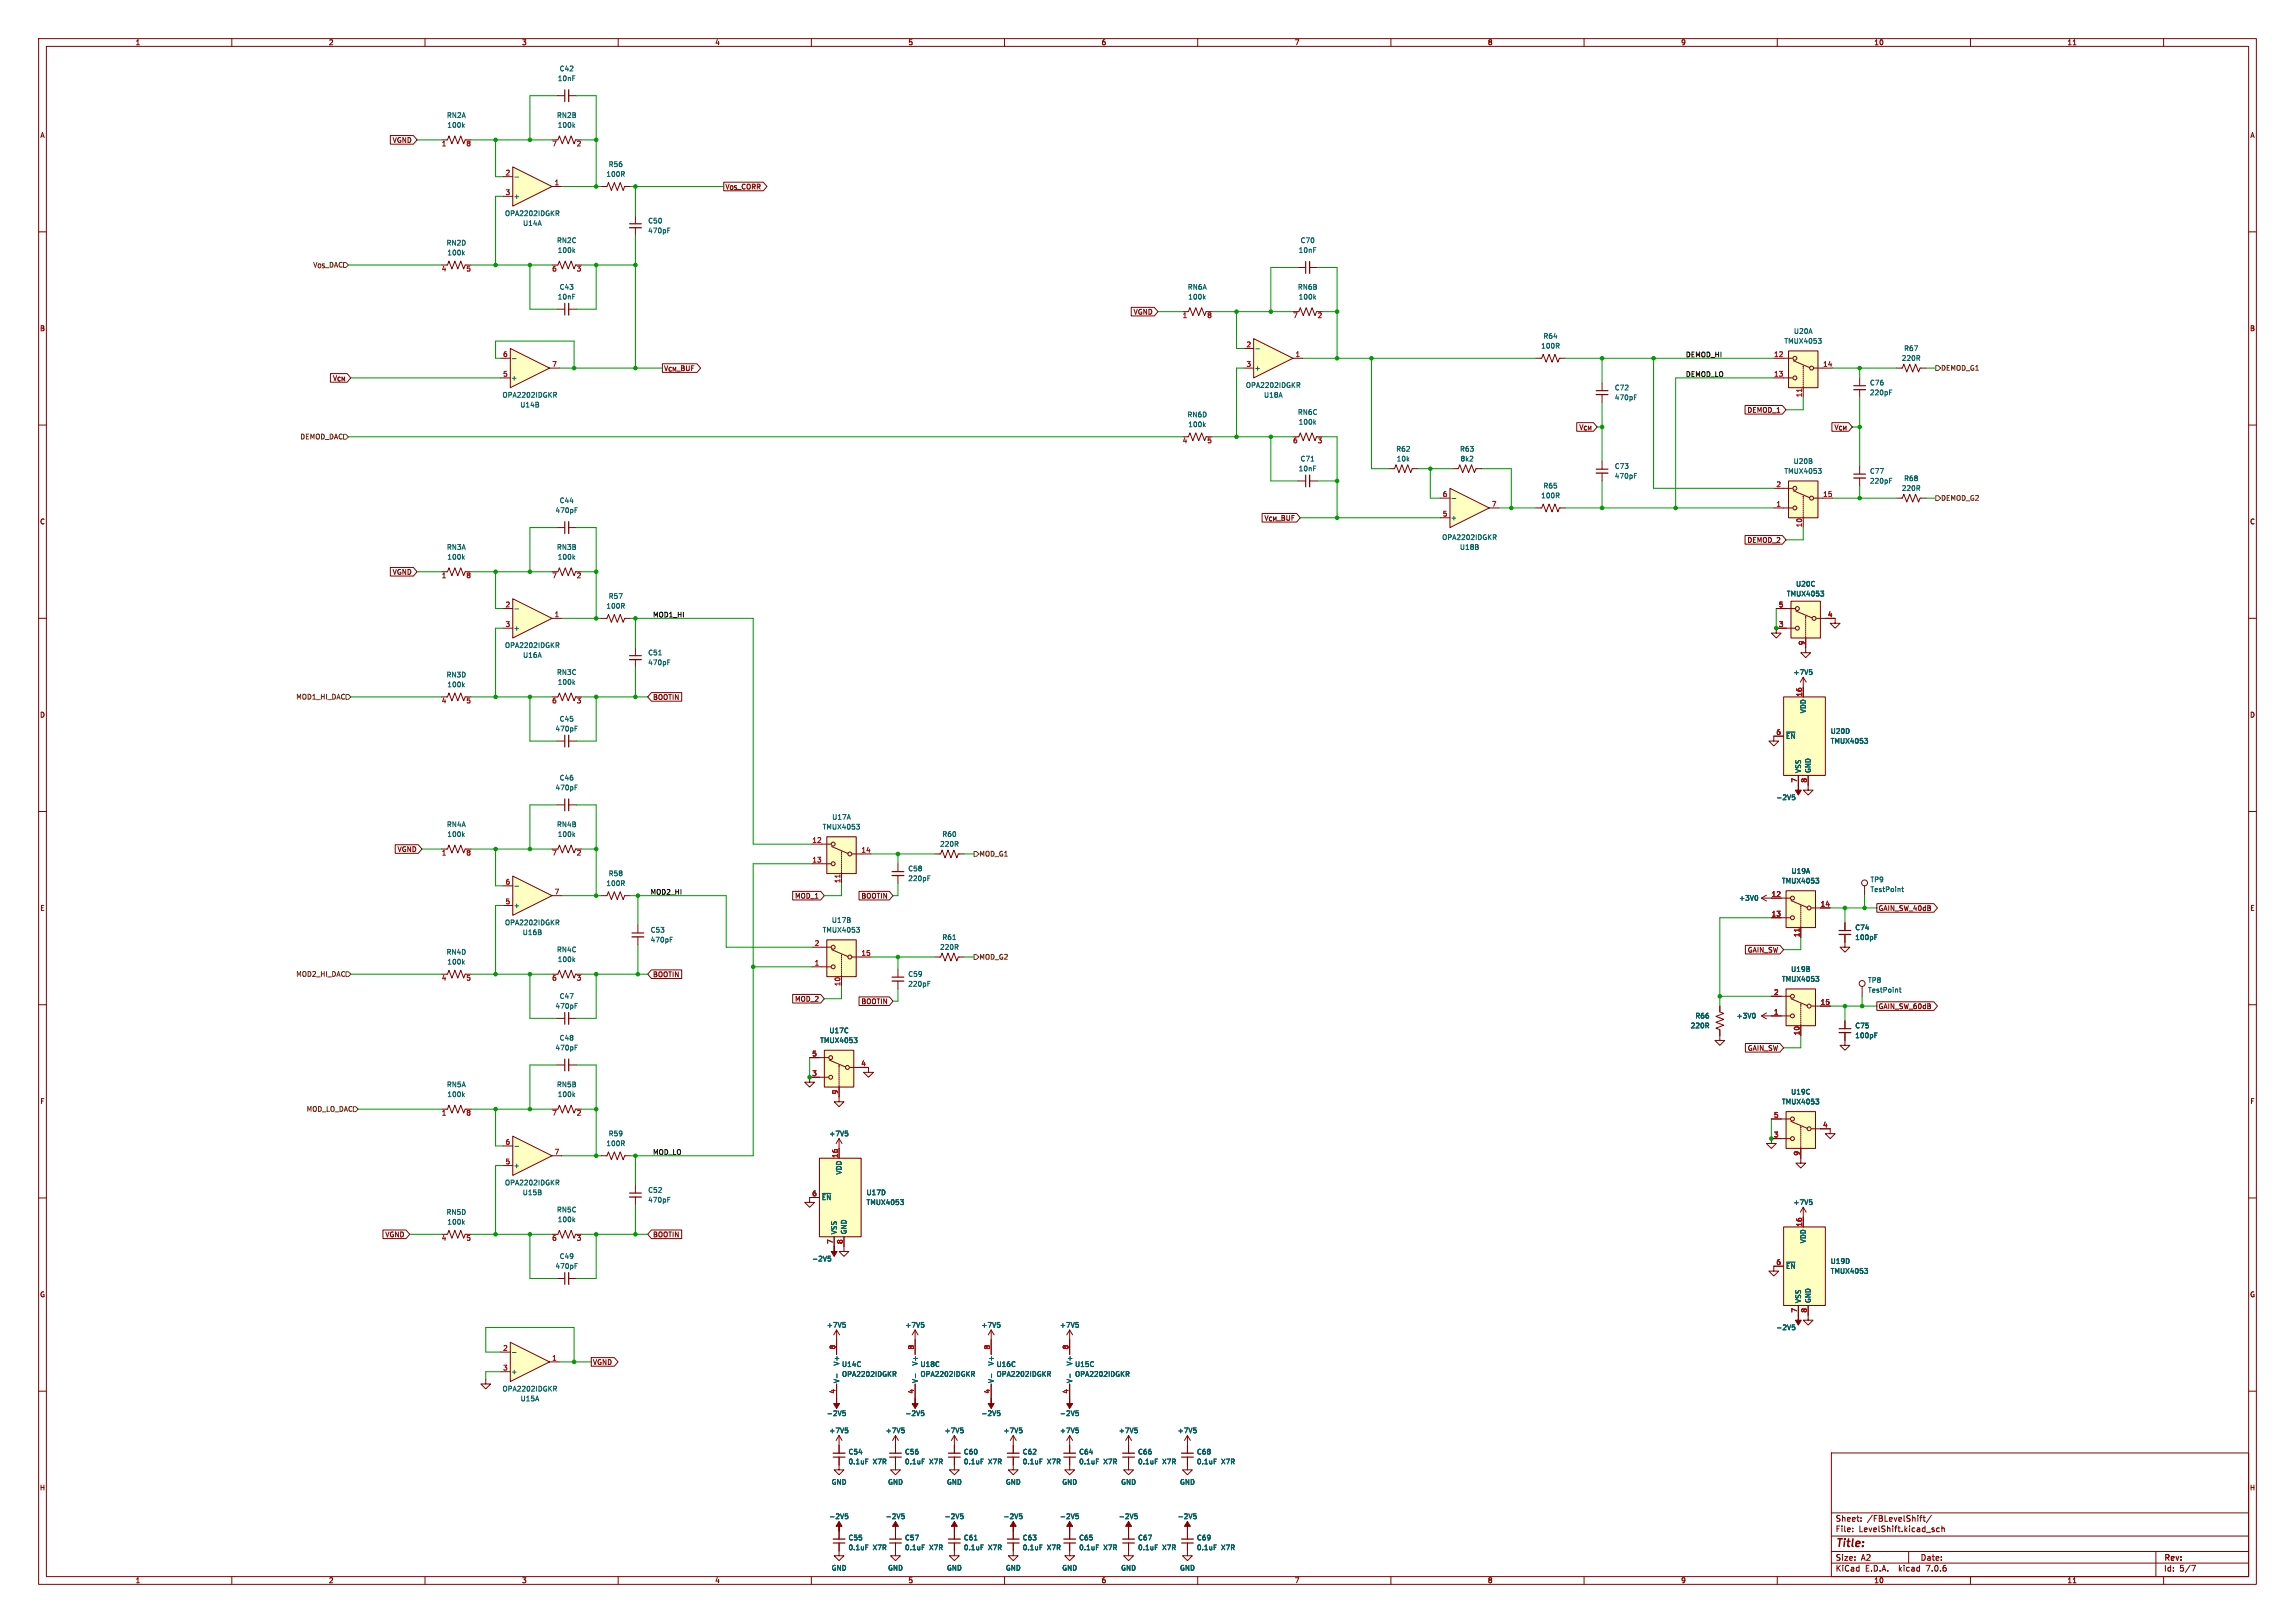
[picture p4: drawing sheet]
<svg xmlns="http://www.w3.org/2000/svg" width="594mm" height="420mm" viewBox="0 0 594 420" stroke-linecap="round" stroke-linejoin="round" font-family="sans-serif">
<defs><g id="words">
<text font-size="2.8" fill="#840000" x="475" y="400.9">Title:</text>
<g font-size="2.1" fill="#840000">
<text x="475" y="394">Sheet:</text>
<text x="483.2" y="394">/FBLevelShift/</text>
<text x="475" y="396.7">File:</text>
<text x="481.1" y="396.7">LevelShift.kicad_sch</text>
<text x="475" y="406.9">KiCad</text>
<text x="475" y="404.1">Size:</text>
<text x="481.7" y="404.1">A2</text>
<text x="482.7" y="406.9">E.D.A.</text>
<text x="491.6" y="406.9">kicad</text>
<text x="497" y="404.1">Date:</text>
<text x="498.8" y="406.9">7.0.6</text>
<text x="560" y="404.3">Rev:</text>
<text x="560" y="406.9">Id:</text>
<text x="564.1" y="406.9">5/7</text>
</g>
<g font-size="1.8" fill="#840000">
<text x="35" y="11.9">1</text>
<text x="85" y="11.9">2</text>
<text x="135" y="11.9">3</text>
<text x="185" y="11.9">4</text>
<text x="235" y="11.9">5</text>
<text x="285" y="11.9">6</text>
<text x="335" y="11.9">7</text>
<text x="385" y="11.9">8</text>
<text x="435" y="11.9">9</text>
<text x="485" y="11.9">10</text>
<text x="535" y="11.9">11</text>
<text x="10.3" y="35.9">A</text>
<text x="582.3" y="35.9">A</text>
<text x="101.5" y="37.2">VGND</text>
<text x="187.6" y="49.2">V_{OS}_CORR</text>
<text x="293.3" y="81.6">VGND</text>
<text x="10.3" y="85.9">B</text>
<text x="582.3" y="85.9">B</text>
<text x="86" y="98.7">V_{CM}</text>
<text x="171.8" y="96.2">V_{CM}_BUF</text>
<text x="452.2" y="107">DEMOD_1</text>
<text x="474.6" y="111.4">V_{CM}</text>
<text x="10.3" y="135.9">C</text>
<text x="327.2" y="134.9">V_{CM}_BUF</text>
<text x="582.3" y="135.9">C</text>
<text x="452.2" y="140.7">DEMOD_2</text>
<text x="101.5" y="148.9">VGND</text>
<text x="10.3" y="185.9">D</text>
<text x="168.9" y="181.3">BOOTIN</text>
<text x="582.3" y="185.9">D</text>
<text x="102.8" y="220.7">VGND</text>
<text x="205.7" y="232.7">MOD_1</text>
<text x="222.8" y="232.7">BOOTIN</text>
<text x="10.3" y="235.9">E</text>
<text x="486.1" y="235.9">GAIN_SW_40dB</text>
<text x="582.3" y="235.9">E</text>
<text x="452.2" y="246.7">GAIN_SW</text>
<text x="168.9" y="253">BOOTIN</text>
<text x="205.7" y="259.4">MOD_2</text>
<text x="222.8" y="260">BOOTIN</text>
<text x="486.1" y="261.3">GAIN_SW_60dB</text>
<text x="452.2" y="272.1">GAIN_SW</text>
<text x="10.3" y="285.9">F</text>
<text x="582.3" y="285.9">F</text>
<text x="99.6" y="320.4">VGND</text>
<text x="168.9" y="320.4">BOOTIN</text>
<text x="10.3" y="335.9">G</text>
<text x="582.3" y="335.9">G</text>
<text x="153.4" y="353.4">VGND</text>
<text x="10.2" y="385.9">H</text>
<text x="582.2" y="385.9">H</text>
<text x="35" y="409.9">1</text>
<text x="85" y="409.9">2</text>
<text x="135" y="409.9">3</text>
<text x="185" y="409.9">4</text>
<text x="235" y="409.9">5</text>
<text x="285" y="409.9">6</text>
<text x="335" y="409.9">7</text>
<text x="385" y="409.9">8</text>
<text x="435" y="409.9">9</text>
<text x="485" y="409.9">10</text>
<text x="535" y="409.9">11</text>
</g>
<g font-size="1.8" fill="#006464">
<text x="144.3" y="21.2">10nF</text>
<text x="144.7" y="18.6">C42</text>
<text x="115.6" y="30.7">RN2A</text>
<text x="115.7" y="33.2">100k</text>
<text x="144" y="30.7">RN2B</text>
<text x="144.3" y="33.2">100k</text>
<text x="156.8" y="45.9">100R</text>
<text x="157.4" y="43.4">R56</text>
<text x="132.8" y="51.7">+</text>
<text x="130.6" y="56.1">OPA2202IDGKR</text>
<text x="135.3" y="58.6">U14A</text>
<text x="167.6" y="58">C50</text>
<text x="115.5" y="63.7">RN2D</text>
<text x="144" y="63.1">RN2C</text>
<text x="144.3" y="65.6">100k</text>
<text x="167.6" y="60.6">470pF</text>
<text x="336" y="65.6">10nF</text>
<text x="336.5" y="63.1">C70</text>
<text x="115.7" y="66.3">100k</text>
<text x="144.3" y="77.7">10nF</text>
<text x="144.7" y="75.2">C43</text>
<text x="307.3" y="75.2">RN6A</text>
<text x="307.4" y="77.7">100k</text>
<text x="335.8" y="75.2">RN6B</text>
<text x="336" y="77.7">100k</text>
<text x="399.4" y="87.9">R64</text>
<text x="461.7" y="89.1">TMUX4053</text>
<text x="464.2" y="86.6">U20A</text>
<text x="398.8" y="90.4">100R</text>
<text x="492.1" y="93.6">220R</text>
<text x="492.7" y="91">R67</text>
<text x="132.2" y="98.7">+</text>
<text x="322.4" y="100.6">OPA2202IDGKR</text>
<text x="324.6" y="96.1">+</text>
<text x="417.8" y="101.2">C72</text>
<text x="483.9" y="99.9">C76</text>
<text x="130" y="103.1">OPA2202IDGKR</text>
<text x="134.5" y="105.6">U14B</text>
<text x="327" y="103.1">U18A</text>
<text x="335.8" y="107.5">RN6C</text>
<text x="417.8" y="103.7">470pF</text>
<text x="483.9" y="102.5">220pF</text>
<text x="307.2" y="108.2">RN6D</text>
<text x="307.4" y="110.7">100k</text>
<text x="336" y="110.1">100k</text>
<text x="336.5" y="119.6">C71</text>
<text x="361.3" y="117.1">R62</text>
<text x="361.4" y="119.6">10k</text>
<text x="377.8" y="117.1">R63</text>
<text x="377.9" y="119.6">8k2</text>
<text x="336" y="122.1">10nF</text>
<text x="417.8" y="121.5">C73</text>
<text x="417.8" y="124.1">470pF</text>
<text x="461.7" y="122.8">TMUX4053</text>
<text x="464.1" y="120.2">U20B</text>
<text x="483.9" y="122.8">C77</text>
<text x="483.9" y="125.3">220pF</text>
<text x="492.7" y="124.7">R68</text>
<text x="144.7" y="130.4">C44</text>
<text x="398.8" y="129.1">100R</text>
<text x="399.4" y="126.6">R65</text>
<text x="492.1" y="127.2">220R</text>
<text x="143.7" y="132.9">470pF</text>
<text x="375.4" y="134.8">+</text>
<text x="115.6" y="142.5">RN3A</text>
<text x="144" y="142.5">RN3B</text>
<text x="373.2" y="139.9">OPA2202IDGKR</text>
<text x="377.8" y="142.5">U18B</text>
<text x="115.7" y="145">100k</text>
<text x="144.3" y="145">100k</text>
<text x="157.4" y="155.2">R57</text>
<text x="462.4" y="154.5">TMUX4053</text>
<text x="464.7" y="152">U20C</text>
<text x="156.8" y="157.7">100R</text>
<text x="130.6" y="167.9">OPA2202IDGKR</text>
<text x="132.8" y="163.4">+</text>
<text x="135.3" y="170.4">U16A</text>
<text x="167.6" y="172.3">470pF</text>
<text x="167.6" y="169.8">C51</text>
<text x="115.5" y="175.5">RN3D</text>
<text x="115.7" y="178">100k</text>
<text x="144" y="174.9">RN3C</text>
<text x="144.3" y="177.4">100k</text>
<text x="464.1" y="174.9">+7V5</text>
<text x="467.6" y="184.7" transform="rotate(-90 467.6 184.7)">VDD</text>
<text x="143.7" y="189.5">470pF</text>
<text x="144.7" y="186.9">C45</text>
<text x="462.2" y="191.4">~{EN}</text>
<text x="473.7" y="190.1">U20D</text>
<text x="473.7" y="192.6">TMUX4053</text>
<text x="144.7" y="202.2">C46</text>
<text x="466.3" y="200.2" transform="rotate(-90 466.3 200.2)">VSS</text>
<text x="468.9" y="200.2" transform="rotate(-90 468.9 200.2)">GND</text>
<text x="143.7" y="204.7">470pF</text>
<text x="459.6" y="207.2">-2V5</text>
<text x="115.6" y="214.2">RN4A</text>
<text x="144" y="214.2">RN4B</text>
<text x="212.8" y="214.9">TMUX4053</text>
<text x="215.3" y="212.3">U17A</text>
<text x="115.7" y="216.8">100k</text>
<text x="144.3" y="216.8">100k</text>
<text x="243.2" y="219.3">220R</text>
<text x="243.8" y="216.8">R60</text>
<text x="157.4" y="226.9">R58</text>
<text x="235" y="225.7">C58</text>
<text x="463.6" y="226.3">U19A</text>
<text x="156.8" y="229.5">100R</text>
<text x="235" y="228.2">220pF</text>
<text x="450" y="233.3">+3V0</text>
<text x="461.1" y="228.8">TMUX4053</text>
<text x="484" y="228.5">TP9</text>
<text x="484" y="231">TestPoint</text>
<text x="130.6" y="239.6">OPA2202IDGKR</text>
<text x="132.8" y="235.2">+</text>
<text x="215.2" y="239">U17B</text>
<text x="135.2" y="242.2">U16B</text>
<text x="168.3" y="244.1">470pF</text>
<text x="168.3" y="241.5">C53</text>
<text x="212.8" y="241.5">TMUX4053</text>
<text x="243.2" y="246">220R</text>
<text x="243.8" y="243.4">R61</text>
<text x="480.1" y="240.9">C74</text>
<text x="480.1" y="243.4">100pF</text>
<text x="115.5" y="247.2">RN4D</text>
<text x="115.7" y="249.8">100k</text>
<text x="144" y="246.6">RN4C</text>
<text x="144.3" y="249.1">100k</text>
<text x="463.5" y="251.7">U19B</text>
<text x="235" y="255.5">220pF</text>
<text x="235" y="253">C59</text>
<text x="461.1" y="254.2">TMUX4053</text>
<text x="483.4" y="254.5">TP8</text>
<text x="483.4" y="257.1">TestPoint</text>
<text x="143.7" y="261.2">470pF</text>
<text x="144.7" y="258.7">C47</text>
<text x="438.7" y="263.8">R66</text>
<text x="449.4" y="263.8">+3V0</text>
<text x="144.7" y="269.5">C48</text>
<text x="214.6" y="267.6">U17C</text>
<text x="437.5" y="266.3">220R</text>
<text x="480.1" y="266.3">C75</text>
<text x="480.1" y="268.8">100pF</text>
<text x="143.7" y="272">470pF</text>
<text x="212.2" y="270.1">TMUX4053</text>
<text x="115.6" y="281.5">RN5A</text>
<text x="144" y="281.5">RN5B</text>
<text x="115.7" y="284.1">100k</text>
<text x="144.3" y="284.1">100k</text>
<text x="461.1" y="286">TMUX4053</text>
<text x="463.5" y="283.4">U19C</text>
<text x="156.8" y="296.8">100R</text>
<text x="157.4" y="294.2">R59</text>
<text x="214.5" y="294.2">+7V5</text>
<text x="132.8" y="302.5">+</text>
<text x="218" y="304.1" transform="rotate(-90 218 304.1)">VDD</text>
<text x="130.6" y="306.9">OPA2202IDGKR</text>
<text x="135.2" y="309.5">U15B</text>
<text x="167.6" y="311.4">470pF</text>
<text x="167.6" y="308.8">C52</text>
<text x="212.6" y="310.7">~{EN}</text>
<text x="224.2" y="309.5">U17D</text>
<text x="115.5" y="314.6">RN5D</text>
<text x="115.7" y="317.1">100k</text>
<text x="144" y="313.9">RN5C</text>
<text x="144.3" y="316.5">100k</text>
<text x="224.2" y="312">TMUX4053</text>
<text x="464.1" y="312">+7V5</text>
<text x="216.8" y="319.5" transform="rotate(-90 216.8 319.5)">VSS</text>
<text x="219.3" y="319.5" transform="rotate(-90 219.3 319.5)">GND</text>
<text x="467.6" y="321.8" transform="rotate(-90 467.6 321.8)">VDD</text>
<text x="143.7" y="328.5">470pF</text>
<text x="144.7" y="326">C49</text>
<text x="210.1" y="326.6">-2V5</text>
<text x="462.2" y="328.5">~{EN}</text>
<text x="473.7" y="327.3">U19D</text>
<text x="473.7" y="329.8">TMUX4053</text>
<text x="466.3" y="337.3" transform="rotate(-90 466.3 337.3)">VSS</text>
<text x="468.9" y="337.3" transform="rotate(-90 468.9 337.3)">GND</text>
<text x="213.9" y="343.8">+7V5</text>
<text x="234.2" y="343.8">+7V5</text>
<text x="253.9" y="343.8">+7V5</text>
<text x="274.2" y="343.8">+7V5</text>
<text x="459.6" y="344.4">-2V5</text>
<text x="217.4" y="353.5" transform="rotate(-90 217.4 353.5)">V+</text>
<text x="217.8" y="353.9">U14C</text>
<text x="237.7" y="353.5" transform="rotate(-90 237.7 353.5)">V+</text>
<text x="238.1" y="353.9">U18C</text>
<text x="257.4" y="353.5" transform="rotate(-90 257.4 353.5)">V+</text>
<text x="257.8" y="353.9">U16C</text>
<text x="277.7" y="353.5" transform="rotate(-90 277.7 353.5)">V+</text>
<text x="278.1" y="353.9">U15C</text>
<text x="132.2" y="355.8">+</text>
<text x="217.4" y="358" transform="rotate(-90 217.4 358)">V-</text>
<text x="217.8" y="356.5">OPA2202IDGKR</text>
<text x="237.7" y="358" transform="rotate(-90 237.7 358)">V-</text>
<text x="238.1" y="356.5">OPA2202IDGKR</text>
<text x="257.4" y="358" transform="rotate(-90 257.4 358)">V-</text>
<text x="257.8" y="356.5">OPA2202IDGKR</text>
<text x="277.7" y="358" transform="rotate(-90 277.7 358)">V-</text>
<text x="278.1" y="356.5">OPA2202IDGKR</text>
<text x="130" y="360.3">OPA2202IDGKR</text>
<text x="134.6" y="362.8">U15A</text>
<text x="213.9" y="366.6">-2V5</text>
<text x="214.5" y="371.1">+7V5</text>
<text x="229.1" y="371.1">+7V5</text>
<text x="234.2" y="366.6">-2V5</text>
<text x="244.4" y="371.1">+7V5</text>
<text x="253.9" y="366.6">-2V5</text>
<text x="259.6" y="371.1">+7V5</text>
<text x="274.2" y="371.1">+7V5</text>
<text x="274.2" y="366.6">-2V5</text>
<text x="289.5" y="371.1">+7V5</text>
<text x="304.7" y="371.1">+7V5</text>
<text x="219.5" y="376.6">C54</text>
<text x="234.1" y="376.6">C56</text>
<text x="249.3" y="376.6">C60</text>
<text x="264.6" y="376.6">C62</text>
<text x="279.2" y="376.6">C64</text>
<text x="294.4" y="376.6">C66</text>
<text x="309.7" y="376.6">C68</text>
<text x="219.5" y="379.1">0.1uF</text>
<text x="225.9" y="379.1">X7R</text>
<text x="234.1" y="379.1">0.1uF</text>
<text x="240.5" y="379.1">X7R</text>
<text x="249.3" y="379.1">0.1uF</text>
<text x="255.8" y="379.1">X7R</text>
<text x="264.6" y="379.1">0.1uF</text>
<text x="271" y="379.1">X7R</text>
<text x="279.2" y="379.1">0.1uF</text>
<text x="285.6" y="379.1">X7R</text>
<text x="294.4" y="379.1">0.1uF</text>
<text x="300.9" y="379.1">X7R</text>
<text x="309.7" y="379.1">0.1uF</text>
<text x="316.1" y="379.1">X7R</text>
<text x="215.1" y="384.4">GND</text>
<text x="229.7" y="384.4">GND</text>
<text x="245" y="384.4">GND</text>
<text x="260.2" y="384.4">GND</text>
<text x="274.8" y="384.4">GND</text>
<text x="290.1" y="384.4">GND</text>
<text x="305.3" y="384.4">GND</text>
<text x="214.5" y="393.3">-2V5</text>
<text x="229.1" y="393.3">-2V5</text>
<text x="244.4" y="393.3">-2V5</text>
<text x="259.6" y="393.3">-2V5</text>
<text x="274.2" y="393.3">-2V5</text>
<text x="289.5" y="393.3">-2V5</text>
<text x="304.7" y="393.3">-2V5</text>
<text x="219.5" y="398.8">C55</text>
<text x="219.5" y="401.3">0.1uF</text>
<text x="225.9" y="401.3">X7R</text>
<text x="234.1" y="398.8">C57</text>
<text x="234.1" y="401.3">0.1uF</text>
<text x="240.5" y="401.3">X7R</text>
<text x="249.3" y="398.8">C61</text>
<text x="249.3" y="401.3">0.1uF</text>
<text x="255.8" y="401.3">X7R</text>
<text x="264.6" y="398.8">C63</text>
<text x="264.6" y="401.3">0.1uF</text>
<text x="271" y="401.3">X7R</text>
<text x="279.2" y="398.8">C65</text>
<text x="279.2" y="401.3">0.1uF</text>
<text x="285.6" y="401.3">X7R</text>
<text x="294.4" y="398.8">C67</text>
<text x="294.4" y="401.3">0.1uF</text>
<text x="300.9" y="401.3">X7R</text>
<text x="309.7" y="398.8">C69</text>
<text x="309.7" y="401.3">0.1uF</text>
<text x="316.1" y="401.3">X7R</text>
<text x="215.1" y="406.6">GND</text>
<text x="229.7" y="406.6">GND</text>
<text x="245" y="406.6">GND</text>
<text x="260.2" y="406.6">GND</text>
<text x="274.8" y="406.6">GND</text>
<text x="290.1" y="406.6">GND</text>
<text x="305.3" y="406.6">GND</text>
</g>
<g font-size="1.8" fill="#a90000">
<text x="114.2" y="38.2">1</text>
<text x="120.6" y="38.2">8</text>
<text x="142.8" y="38.2">7</text>
<text x="149.2" y="38.2">2</text>
<text x="130.7" y="45.5">2</text>
<text x="130.7" y="50.5">3</text>
<text x="143.4" y="48">1</text>
<text x="114.2" y="70.6">4</text>
<text x="120.6" y="70.6">5</text>
<text x="142.8" y="70.6">6</text>
<text x="149.2" y="70.6">3</text>
<text x="306" y="82.6">1</text>
<text x="312.3" y="82.6">8</text>
<text x="334.6" y="82.6">7</text>
<text x="340.9" y="82.6">2</text>
<text x="322.5" y="89.9">2</text>
<text x="130.1" y="92.5">6</text>
<text x="142.8" y="95">7</text>
<text x="322.5" y="95">3</text>
<text x="335.2" y="92.5">1</text>
<text x="459.1" y="92.5">12</text>
<text x="471.8" y="95">14</text>
<text x="130.1" y="97.5">5</text>
<text x="459.1" y="97.5">13</text>
<text x="466.5" y="102.9" transform="rotate(-90 466.5 102.9)">11</text>
<text x="306" y="115">4</text>
<text x="312.3" y="115">5</text>
<text x="334.6" y="115">6</text>
<text x="340.9" y="115">3</text>
<text x="373.3" y="128.7">6</text>
<text x="386" y="131.2">7</text>
<text x="459.7" y="131.2">1</text>
<text x="459.7" y="126.1">2</text>
<text x="471.8" y="128.7">15</text>
<text x="373.3" y="133.7">5</text>
<text x="466.5" y="136.6" transform="rotate(-90 466.5 136.6)">10</text>
<text x="114.2" y="149.9">1</text>
<text x="120.6" y="149.9">8</text>
<text x="142.8" y="149.9">7</text>
<text x="149.2" y="149.9">2</text>
<text x="130.7" y="157.2">2</text>
<text x="143.4" y="159.8">1</text>
<text x="460.3" y="157.2">5</text>
<text x="473" y="159.8">4</text>
<text x="130.7" y="162.3">3</text>
<text x="460.3" y="162.3">3</text>
<text x="467.1" y="167.1" transform="rotate(-90 467.1 167.1)">9</text>
<text x="114.2" y="182.3">4</text>
<text x="120.6" y="182.3">5</text>
<text x="142.8" y="182.3">6</text>
<text x="149.2" y="182.3">3</text>
<text x="466.5" y="180.4" transform="rotate(-90 466.5 180.4)">16</text>
<text x="459.7" y="190.2">6</text>
<text x="465.2" y="202.6" transform="rotate(-90 465.2 202.6)">7</text>
<text x="467.7" y="202.6" transform="rotate(-90 467.7 202.6)">8</text>
<text x="114.2" y="221.7">1</text>
<text x="120.6" y="221.7">8</text>
<text x="142.8" y="221.7">7</text>
<text x="149.2" y="221.7">2</text>
<text x="210.1" y="218.2">12</text>
<text x="222.8" y="220.7">14</text>
<text x="210.1" y="223.3">13</text>
<text x="130.7" y="229">6</text>
<text x="143.4" y="231.5">7</text>
<text x="217.6" y="228.6" transform="rotate(-90 217.6 228.6)">11</text>
<text x="458.4" y="232.2">12</text>
<text x="130.7" y="234.1">5</text>
<text x="458.4" y="237.2">13</text>
<text x="471.1" y="234.7">14</text>
<text x="210.7" y="244.9">2</text>
<text x="465.8" y="242.6" transform="rotate(-90 465.8 242.6)">11</text>
<text x="210.7" y="249.9">1</text>
<text x="222.8" y="247.4">15</text>
<text x="114.2" y="254.1">4</text>
<text x="120.6" y="254.1">5</text>
<text x="142.8" y="254.1">6</text>
<text x="149.2" y="254.1">3</text>
<text x="217.6" y="255.3" transform="rotate(-90 217.6 255.3)">10</text>
<text x="459" y="257.6">2</text>
<text x="459" y="262.6">1</text>
<text x="471.1" y="260.1">15</text>
<text x="465.8" y="268" transform="rotate(-90 465.8 268)">10</text>
<text x="210.1" y="273.4">5</text>
<text x="222.8" y="276">4</text>
<text x="210.1" y="278.5">3</text>
<text x="216.9" y="283.3" transform="rotate(-90 216.9 283.3)">9</text>
<text x="114.2" y="289">1</text>
<text x="120.6" y="289">8</text>
<text x="142.8" y="289">7</text>
<text x="149.2" y="289">2</text>
<text x="459" y="289.3">5</text>
<text x="471.7" y="291.8">4</text>
<text x="130.7" y="296.3">6</text>
<text x="143.4" y="298.8">7</text>
<text x="216.9" y="299.8" transform="rotate(-90 216.9 299.8)">16</text>
<text x="459" y="294.4">3</text>
<text x="465.8" y="299.2" transform="rotate(-90 465.8 299.2)">9</text>
<text x="130.7" y="301.4">5</text>
<text x="210.1" y="309.6">6</text>
<text x="466.5" y="317.5" transform="rotate(-90 466.5 317.5)">16</text>
<text x="114.2" y="321.4">4</text>
<text x="120.6" y="321.4">5</text>
<text x="142.8" y="321.4">6</text>
<text x="149.2" y="321.4">3</text>
<text x="215.6" y="322" transform="rotate(-90 215.6 322)">7</text>
<text x="218.2" y="322" transform="rotate(-90 218.2 322)">8</text>
<text x="459.7" y="327.4">6</text>
<text x="465.2" y="339.8" transform="rotate(-90 465.2 339.8)">7</text>
<text x="467.7" y="339.8" transform="rotate(-90 467.7 339.8)">8</text>
<text x="130.1" y="349.6">2</text>
<text x="142.8" y="352.2">1</text>
<text x="216.3" y="349.3" transform="rotate(-90 216.3 349.3)">8</text>
<text x="236.6" y="349.3" transform="rotate(-90 236.6 349.3)">8</text>
<text x="256.3" y="349.3" transform="rotate(-90 256.3 349.3)">8</text>
<text x="276.6" y="349.3" transform="rotate(-90 276.6 349.3)">8</text>
<text x="130.1" y="354.7">3</text>
<text x="216.3" y="360.8" transform="rotate(-90 216.3 360.8)">4</text>
<text x="236.6" y="360.8" transform="rotate(-90 236.6 360.8)">4</text>
<text x="256.3" y="360.8" transform="rotate(-90 256.3 360.8)">4</text>
<text x="276.6" y="360.8" transform="rotate(-90 276.6 360.8)">4</text>
</g>
<g font-size="1.8" fill="#725600">
<text x="81" y="69.4">V_{OS}_DAC</text>
<text x="502.3" y="96.1">DEMOD_G1</text>
<text x="77.6" y="113.9">DEMOD_DAC</text>
<text x="502.3" y="129.8">DEMOD_G2</text>
<text x="76.6" y="181.2">MOD1_HI_DAC</text>
<text x="253.4" y="221.8">MOD_G1</text>
<text x="253.4" y="248.5">MOD_G2</text>
<text x="76.6" y="253">MOD2_HI_DAC</text>
<text x="79.2" y="287.9">MOD_LO_DAC</text>
</g>
<g font-size="1.8" fill="#0f0f0f">
<text x="436.2" y="92.5">DEMOD_HI</text>
<text x="436.2" y="97.6">DEMOD_LO</text>
<text x="168.9" y="159.8">MOD1_HI</text>
<text x="168.3" y="231.6">MOD2_HI</text>
<text x="168.9" y="298.9">MOD_LO</text>
</g>
<text font-size="1.8" fill="#009600" x="408.6" y="111.4">V_{CM}</text>
</g></defs>
<g fill="none" stroke="#840000" stroke-width=".26">
<path d="M10 10h574v400h-574zM12 12h570v396h-570zM60 10v2M110 10v2M160 10v2M210 10v2M260 10v2M310 10v2M360 10v2M410 10v2M460 10v2M510 10v2"/>
<path d="M536.6 11.6h.7M560 10v2M10 60h2M582 60h2M306.1 80.6h1.5l.4-1 .7 2.1 .8-2.1 .8 2.1 .7-2.1 .8 2.1 .4-1.1h1.5M10 110h2M306.1 113h1.5l.4-1 .7 2 .8-2 .8 2 .7-2 .8 2 .4-1h1.5M334.6 113h1.6l.3-1 .8 2 .8-2 .7 2 .8-2 .8 2 .3-1h1.6M582 110h2M335.9 124.5h2M339 124.5h2M359.4 121.3h1.5l.4-1 .8 2 .7-2 .8 2 .8-2 .7 2 .4-1h1.5"/>
<path d="M459.1 131.4h4.8M459.1 126.4h4.8M462.9 124.5h7.6v9.5h-7.6zM464.2 127l4.2 1.8M466.7 128.4v.3M466.7 128.9v.3M466.7 129.4v.3M466.7 129.9v.3M466.7 130.4v.3M466.7 130.9v.3M466.7 131.4v.3M466.7 132v.2"/>
<path d="M466.7 132.5v.2M466.7 133v.2M466.7 133.5v3M469.5 128.9h4.8M481.3 120.7v2M481.3 123.7v2M10 160h2M582 160h2M10 210h2M582 210h2M10 260h2M232.4 250.8v2.1"/>
<path d="M232.4 253.9v2M241.9 247.7h1.6l.3-1.1 .8 2.1 .8-2.1 .7 2.1 .8-2.1 .7 2.1 .4-1h1.6M582 260h2M209.5 273.7h4.9M213.4 271.8h7.6v9.5h-7.6zM214.4 278.8h-4.9v1.2h-1.2l1.2 1.3 1.3-1.3h-1.3M214.6 274.3l4.2 1.8M217.2 275.7v.3M217.2 276.2v.3M217.2 276.7v.3M217.2 277.2v.3M217.2 277.7v.3"/>
<path d="M217.2 278.3v.2M217.2 278.8v.2M217.2 279.3v.2M217.2 279.8v.2M220 276.2h4.8v1.3h-1.3l1.3 1.3 1.3-1.3h-1.3M212.1 299.7h10.8v20.3h-10.8zM217.2 280.8v4.3h-1.3l1.3 1.3 1.2-1.3h-1.2M217.2 294.6l-.8 1.3M217.2 280.3v.2M217.2 294.6v5.1M217.2 294.6l.7 1.3M10 310h2"/>
<path d="M212.1 309.9h-2.6v1.3h-1.2l1.2 1.2 1.3-1.2h-1.3M582 310h2M215.9 320v2.6M218.4 320v3.9h-1.2l1.2 1.2 1.3-1.2h-1.3M10 360h2M276.9 379.1v1.3h1.2l-1.2 1.2-1.3-1.2h1.3M292.1 379.1v1.3h1.3l-1.3 1.2-1.3-1.2h1.3M292.1 371.5l-.8 1.2M292.1 371.5v2.5M292.1 371.5l.8 1.2M307.3 371.5l-.7 1.2M307.3 371.5v4.5"/>
<path d="M307.3 377.1v2M307.3 371.5l.8 1.2M474 376h108v32h-108zM582 360h2M262.3 396.2v2.1M262.3 399.3v2M276.9 399.3v3.3h1.2l-1.2 1.3-1.3-1.3h1.3M276.9 396.2v2.1M292.1 396.2v2.1M292.1 399.3v2M474 397.5h108M474 391.5h108"/>
<path d="M479.5 396.2v.2M479.5 395.4v.2M481.7 393.5v.2M481.7 392.7v.2M496.9 392.7h.6M497.5 392.2l-.4 .2v1.3M497.7 392.7h.6M498 392.2v1.3l.3 .2M499.9 392.1l-1.3 1.9M502 395.4h-.5l-.3 .3 .2 .6h.6M502.6 395.5l.6-.1v1M502.6 394.9v1.5"/>
<path d="M60 408v2M110 408v2M160 408v2M210 408v2M260 408v2M307.3 401.3v1.3h1.3l-1.3 1.3-1.2-1.3h1.2M310 408v2M360 408v2M410 408v2M460 408v2M474 404.5h108M474 401.5h108"/>
<path d="M494 401.5v3M510 408v2M536.6 409.6h.7M558 401.5v6.5M560 408v2M567.2 405.1h1l-.6 1.5"/>
<circle cx="464.6" cy="131.4" r=".51"/>
<circle cx="464.6" cy="126.4" r=".51"/>
<circle cx="468.9" cy="128.9" r=".51"/>
<circle cx="215" cy="273.7" r=".51"/>
<circle cx="215" cy="278.8" r=".51"/>
<circle cx="219.3" cy="276.2" r=".51"/>
</g>
<g fill="none" stroke="#006464" stroke-width=".26">
<path d="M311.6 76.9l.4 .5M312 76.6l-.5 .5M311.6 110l.4 .4M312 109.6l-.5 .5M339.3 119.3h.8M340.2 109.3l.3 .5M340.5 109l-.4 .4M470.6 121.2h.8l-.4 .5M471.1 121.7l.3 .3-.3 .5M489.1 124.4h.4M489.1 123.8h.6M240.1 254.6h.5"/>
<path d="M240.1 254h.6M246.6 243.1h.7M221 268.5h.8l-.4 .5M221.6 269l.2 .3-.2 .5M218.8 292.7h.6M219.2 293.2l.3 .2-.3 .5M212.8 308.8h2.3M233 310.5h.8l-.4 .4M233.6 310.9l.2 .3-.2 .5M214.4 325.1h.6M214.4 325.6l.4-.1 .2 .3-.1 .5h-.5M293.7 369.5h.6"/>
<path d="M294.2 370l.2 .2-.2 .6M309 369.5h.6M309.4 370l.2 .2-.2 .6M314.3 377.6h.6M269.2 399.8h.6M278.5 391.7h.6M278.5 392.3l.4-.1 .3 .3-.2 .4h-.5M283.8 399.8h.6M299 399.8h.6"/>
</g>
<path d="M339 122.9v3.1M479.8 123.7h3.1M230.9 253.9h3M305.8 376h3.1M260.7 398.3h3.1M275.3 398.3h3.1M290.6 398.3h3" fill="none" stroke="#840000" stroke-width=".33"/>
<path d="M337.9 122.9v3.1M479.8 122.7h3.1M230.9 252.9h3M305.8 377.1h3.1M260.7 399.3h3.1M275.3 399.3h3.1M290.6 399.3h3" fill="none" stroke="#840000" stroke-width=".3"/>
<g fill="#ffffc2" stroke="#ffffc2" stroke-width=".26">
<path d="M212.1 299.7h10.8v20.3h-10.8z"/>
<path d="M213.4 271.8h7.6v9.5h-7.6z"/>
<path d="M462.9 124.5h7.6v9.5h-7.6z"/>
</g>
<g fill="#840000" stroke="#840000" stroke-width=".26">
<path d="M215.9 322.6v1.3h.8l-.8 1.2-.8-1.2h.8z"/>
<path d="M276.9 393.7l.7 1.3h-.7v1.2v-1.2h-.8z"/>
</g>
<path d="M324.5 87.6l10.1 5.1-10.1 5.1z" fill="#ffffc2"/>
<g fill="none" stroke="#840000" stroke-width=".26">
<path d="M335.9 69.2h2M339 69.2h2M321.9 90.2h2.6M321.9 95.3h2.6M324.5 87.6l10.1 5.1-10.1 5.1zM334.6 80.6h1.6l.3-1 .8 2.1 .8-2.1 .7 2.1 .8-2.1 .8 2.1 .3-1.1h1.6M334.6 92.7h2.6M459.1 92.7h4.8M459.1 97.8h4.8M462.9 90.8h7.6v9.5h-7.6zM464.2 93.3l4.2 1.8M466.7 94.7v.3"/>
<path d="M466.7 95.3v.2M466.7 95.8v.2M466.7 96.3v.2M466.7 96.8v.2M466.7 97.3v.2M466.7 97.8v.2M466.7 98.3v.3M466.7 98.8v.3M466.7 99.3v.3M466.7 99.8v3.1M469.5 95.3h4.8M481.3 97.8v2"/>
<path d="M490.9 95.3h1.5l.4-1.1 .7 2.1 .8-2.1 .7 2.1 .8-2.1 .8 2.1 .4-1h1.5M481.3 100.8v2.1M490.9 128.9h1.5l.4-1 .7 2 .8-2 .7 2 .8-2 .8 2 .4-1h1.5M459.7 157.5h4.9M463.5 155.6h7.7v9.5h-7.7zM464.8 158.1l4.2 1.8M467.4 159.5v.3M464.6 162.6h-4.9v1.2h-1.2l1.2 1.3 1.3-1.3h-1.3M466.7 175.3v5M466.7 175.3l-.7 1.2M466.7 175.3l.8 1.2M467.4 164.6v4.3h-1.3l1.3 1.3 1.2-1.3h-1.2"/>
<path d="M467.4 160v.3M467.4 160.5v.3M467.4 161v.3M467.4 161.5v.3M467.4 162.1v.2M467.4 162.6v.2M467.4 163.1v.2M467.4 163.6v.2M467.4 164.1v.2M470.2 160h4.8v1.3h-1.3l1.3 1.3 1.2-1.3h-1.2M461.6 180.3h10.8v20.4h-10.8zM461.6 190.5h-2.5v1.3h-1.3l1.3 1.2 1.3-1.2h-1.3"/>
<path d="M465.5 200.7v2.5M468 200.7v3.8h-1.3l1.3 1.2 1.3-1.2h-1.3M216.5 344.2l-.7 1.2M216.5 344.2v6.3M216.5 358.1v3.9M216.5 344.2l.8 1.2M236.9 344.2l-.8 1.2M236.9 344.2v6.3M236.9 358.1v3.9M236.9 344.2l.7 1.2M256.5 344.2l-.7 1.2M256.5 344.2v2.5"/>
<path d="M256.5 344.2l.8 1.2M307.3 396.2v2.1M307.3 399.3v2M292.1 401.3v1.3h1.3l-1.3 1.3-1.3-1.3h1.3"/>
<circle cx="464.6" cy="97.8" r=".51"/>
<circle cx="464.6" cy="92.7" r=".51"/>
<circle cx="468.9" cy="95.3" r=".51"/>
<circle cx="465.2" cy="157.5" r=".51"/>
<circle cx="465.2" cy="162.6" r=".51"/>
<circle cx="469.5" cy="160" r=".51"/>
</g>
<g fill="none" stroke="#006464" stroke-width=".26">
<path d="M340.2 76.9l.3 .5M340.5 76.6l-.4 .5M325 90.3h1M335.7 99h.5l.2 .2-.1 .4-.6 .1M336 99.7l.4 .6M470.6 87.6h.8l-.4 .5M471.1 88.1l.3 .2-.3 .5M489.1 101.5h.4M489.1 100.9h.6M471.2 153h.8l-.4 .5M471.8 153.5l.2 .2-.2 .5M468.4 173.3h.6"/>
<path d="M468.8 173.8l.2 .2-.2 .6M462.4 189.5h2.2M482.6 191.1h.8l-.4 .5M483.1 191.6l.3 .2-.3 .5M463.9 205.7h.6M463.9 206.2h.4l.3 .2-.1 .5h-.6M216.6 355.6v.9M218.2 342.2h.6M218.6 342.7l.2 .2-.2 .6M231.2 354.9h.4l.3 .3-.1 .3-.6 .1M231.5 355.6l.4 .6M237 355.6v.9"/>
<path d="M238.5 342.2h.6M238.9 342.7l.3 .2-.3 .6M251.5 354.9h.5l.2 .3-.1 .3-.6 .1M251.8 355.6l.4 .6M258.2 342.2h.6M258.6 342.7l.2 .2-.2 .6M218.2 365.1h.6M218.2 365.6h.4l.2 .2-.1 .5h-.5M238.5 365.1h.6M238.5 365.6h.4l.3 .2-.2 .5h-.5M293.7 391.7h.6M293.7 392.3l.5-.1 .2 .3-.1 .4h-.6"/>
<path d="M309 391.7h.6M309 392.3l.4-.1 .2 .3-.1 .4h-.5M314.3 399.8h.6"/>
</g>
<path d="M339 67.7v3M479.8 100.8h3.1M305.8 398.3h3.1" fill="none" stroke="#840000" stroke-width=".33"/>
<path d="M337.9 67.7v3M479.8 99.8h3.1M305.8 399.3h3.1" fill="none" stroke="#840000" stroke-width=".3"/>
<g fill="#840000" stroke="#840000" stroke-width=".26">
<path d="M292.1 393.7l.8 1.3h-.8v1.2v-1.2h-.8z"/>
<path d="M307.3 393.7l.8 1.3h-.8v1.2v-1.2h-.7z"/>
<path d="M216.5 362v1.2h.8l-.8 1.3-.7-1.3h.7z"/>
<path d="M236.9 362v1.2h.7l-.7 1.3-.8-1.3h.8z"/>
<path d="M465.5 203.2v1.3h.7l-.7 1.2-.8-1.2h.8z"/>
</g>
<g fill="#ffffc2" stroke="#ffffc2" stroke-width=".26">
<path d="M461.6 180.3h10.8v20.4h-10.8z"/>
<path d="M462.9 90.8h7.6v9.5h-7.6z"/>
<path d="M463.5 155.6h7.7v9.5h-7.7z"/>
</g>
<path d="M466.3 100.6v.8" fill="none" stroke="#a90000" stroke-width=".26"/>
<path d="M132.1 347.3l10.1 5.1-10.1 5.1z" fill="#ffffc2"/>
<g fill="none" stroke="#840000" stroke-width=".26">
<path d="M414.7 99.1v2M414.7 102.1v2M375.9 121.3h1.5l.4-1 .8 2 .7-2 .8 2 .8-2 .7 2 .4-1h1.5M142.9 319.4h1.5l.4-1 .7 2 .8-2 .8 2 .7-2 .8 2 .4-1h1.5M144.1 330.8h2.1M147.2 330.8h2M129.5 349.9h2.6M129.5 355h2.6M132.1 347.3l10.1 5.1-10.1 5.1zM142.2 352.4h2.6M217.2 377.1v3.3h1.2l-1.2 1.2-1.3-1.2h1.3M217.2 371.5v4.5"/>
<path d="M217.2 371.5l-.8 1.2M217.2 371.5l.7 1.2M231.8 379.1v1.3h1.2l-1.2 1.2-1.3-1.2h1.3M231.8 371.5l-.8 1.2M231.8 371.5v2.5M231.8 371.5l.7 1.2"/>
</g>
<g fill="none" stroke="#006464" stroke-width=".26">
<path d="M423 102.8h.4M423 102.2h.6M148.4 315.7l.4 .5M148.8 315.3l-.5 .5M148.8 327.6h.5M148.8 327h.6M132.6 350h1M143.3 358.7h.5l.2 .3-.1 .3-.6 .1M143.6 359.4l.4 .6M218.8 369.5h.6M219.2 370l.3 .2-.3 .6M224.1 377.6h.6"/>
<path d="M233.4 369.5h.6M233.8 370l.3 .2-.3 .6M258.2 365.1h.6M258.2 365.6h.4l.2 .2-.1 .5h-.5"/>
</g>
<path d="M256.5 362v1.2h.8l-.8 1.3-.7-1.3h.7z" fill="#840000" stroke="#840000" stroke-width=".26"/>
<path d="M413.1 102.1h3.1M147.2 329.3v3.1M215.6 376h3.1" fill="none" stroke="#840000" stroke-width=".33"/>
<path d="M413.1 101.1h3.1M146.2 329.3v3.1M215.6 377.1h3.1" fill="none" stroke="#840000" stroke-width=".3"/>
<path d="M132.7 294l10.2 5.1-10.2 5.1z" fill="#ffffc2"/>
<g fill="none" stroke="#840000" stroke-width=".26">
<path d="M397.5 92.7h1.5l.4-1 .8 2 .7-2 .8 2 .8-2 .7 2 .4-1h1.5M130.2 296.5h2.5M132.7 294l10.2 5.1-10.2 5.1zM142.9 299.1h2.5M155.6 299.1h1.5l.4-1 .7 2 .8-2 .8 2 .7-2 .8 2 .4-1h1.5M114.3 319.4h1.5l.4-1 .8 2 .7-2 .8 2 .8-2 .7 2 .4-1h1.5M130.2 301.6h2.5M231.8 374v2M231.8 377.1v2M247 399.3v3.3h1.3l-1.3 1.3-1.3-1.3h1.3M247 396.2v2.1M217.2 401.3v1.3h1.2l-1.2 1.3-1.3-1.3h1.3"/>
<path d="M231.8 401.3v1.3h1.2l-1.2 1.3-1.3-1.3h1.3M262.3 401.3v1.3h1.2l-1.2 1.3-1.3-1.3h1.3"/>
</g>
<g fill="none" stroke="#006464" stroke-width=".26">
<path d="M133.2 296.6h1M119.8 316.3l.4 .5M120.2 316l-.5 .4M143.9 305.4h.5l.3 .2-.2 .4h-.6M144.2 306l.5 .6M238.7 377.6h.6M233.4 391.7h.6M233.4 392.3l.4-.1 .3 .3-.1 .4h-.6M248.6 391.7h.7M248.6 392.3l.5-.1 .2 .3-.1 .4h-.6M252.2 398.5h.7M253.9 399.8h.6"/>
<path d="M263.9 391.7h.6M263.9 392.3l.4-.1 .3 .3-.2 .4h-.5"/>
</g>
<path d="M230.3 376h3M245.5 398.3h3" fill="none" stroke="#840000" stroke-width=".33"/>
<path d="M230.3 377.1h3M245.5 399.3h3" fill="none" stroke="#840000" stroke-width=".3"/>
<g fill="#840000" stroke="#840000" stroke-width=".26">
<path d="M262.3 393.7l.7 1.3h-.7v1.2v-1.2h-.8z"/>
<path d="M247 393.7l.8 1.3h-.8v1.2v-1.2h-.7z"/>
<path d="M231.8 393.7l.7 1.3h-.7v1.2v-1.2h-.8z"/>
</g>
<path d="M375.3 126.4l10.1 5-10.1 5.1z" fill="#ffffc2"/>
<g fill="none" stroke="#840000" stroke-width=".26">
<path d="M414.7 119.4v2M372.7 134h2.6M372.7 128.9h2.6M375.3 126.4l10.1 5-10.1 5.1zM385.4 131.4h2.6M397.5 131.4h1.5l.4-1 .8 2.1 .7-2.1 .8 2.1 .8-2.1 .7 2.1 .4-1.1h1.5M414.7 122.4v2.1M210.2 218.4h4.8M214 216.5h7.6v9.6h-7.6zM215.3 219.1l4.2 1.8M210.2 223.5h4.8M217.8 220.5v.2"/>
<path d="M217.8 221v.2M217.8 221.5v.2M217.8 222v.3M217.8 222.5v.3M217.8 223v.3M217.8 223.5v.3M217.8 224v.3M217.8 224.5v.3M217.8 225v.3M217.8 225.6v3M220.6 221h4.8M114.3 287h1.5l.4-1 .8 2 .7-2 .8 2 .8-2 .7 2 .4-1h1.5"/>
<path d="M164.5 306.7v2M164.5 309.8v2M125.7 356.9v1.2h-1.2l1.2 1.3 1.3-1.3h-1.3M247 377.1v3.3h1.3l-1.3 1.2-1.3-1.2h1.3M247 371.5l-.7 1.2M247 371.5v4.5M247 371.5l.8 1.2M262.3 379.1v1.3h1.2l-1.2 1.2-1.3-1.2h1.3M262.3 371.5l-.8 1.2M262.3 371.5v2.5M262.3 371.5l.7 1.2M217.2 396.2v2.1"/>
<path d="M217.2 399.3v2M231.8 396.2v2.1M231.8 399.3v2"/>
<circle cx="215.6" cy="218.4" r=".51"/>
<circle cx="215.6" cy="223.5" r=".51"/>
<circle cx="220" cy="221" r=".51"/>
</g>
<g fill="none" stroke="#006464" stroke-width=".26">
<path d="M375.8 129h1M386.5 138.4h.5l.2 .2-.1 .4h-.6M386.8 139l.4 .6M423 123.1h.4M423 122.5h.6M221.7 213.3h.8l-.5 .5M222.2 213.8l.3 .2-.3 .6M119.8 283.3l.4 .5M120.2 282.9l-.5 .5M172.8 310.4h.5M172.8 309.8h.6M248.6 369.5h.7"/>
<path d="M249.1 370l.2 .2-.2 .6M253.9 377.6h.6M263.9 369.5h.6M264.3 370l.3 .2-.3 .6M218.8 391.7h.6M218.8 392.3l.4-.1 .3 .3-.2 .4h-.5M224.1 399.8h.6M238.7 399.8h.6"/>
</g>
<path d="M413.1 122.4h3.1M162.9 309.8h3.1M245.5 376h3M215.6 398.3h3.1M230.3 398.3h3" fill="none" stroke="#840000" stroke-width=".33"/>
<path d="M413.1 121.4h3.1M162.9 308.7h3.1M245.5 377.1h3M215.6 399.3h3.1M230.3 399.3h3" fill="none" stroke="#840000" stroke-width=".3"/>
<path d="M217.2 393.7l.7 1.3h-.7v1.2v-1.2h-.8z" fill="#840000" stroke="#840000" stroke-width=".26"/>
<path d="M214 216.5h7.6v9.6h-7.6z" fill="#ffffc2" stroke="#ffffc2" stroke-width=".26"/>
<path d="M217.4 226.4v.7" fill="none" stroke="#a90000" stroke-width=".26"/>
<path d="M132.7 154.9l10.2 5.1-10.2 5.1z" fill="#ffffc2"/>
<g fill="none" stroke="#840000" stroke-width=".26">
<path d="M144.1 136.5h2.1M147.2 136.5h2M114.3 148h1.5l.4-1.1 .8 2.1 .7-2.1 .8 2.1 .8-2.1 .7 2.1 .4-1h1.5M130.2 157.5h2.5M132.7 154.9l10.2 5.1-10.2 5.1zM142.9 148h1.5l.4-1.1 .7 2.1 .8-2.1 .8 2.1 .7-2.1 .8 2.1 .4-1h1.5M130.2 162.6h2.5M142.9 160h2.5M155.6 160h1.5l.4-1 .7 2 .8-2 .8 2 .7-2 .8 2 .4-1h1.5M164.5 167.6v2.1M164.5 170.7v2M114.3 180.3h1.5l.4-1 .8 2.1 .7-2.1 .8 2.1 .8-2.1 .7 2.1 .4-1.1h1.5"/>
<path d="M142.9 180.3h1.5l.4-1 .7 2.1 .8-2.1 .8 2.1 .7-2.1 .8 2.1 .4-1.1h1.5M232.4 223.5v2.1M232.4 226.6v2M241.9 221h1.6l.3-1 .8 2 .8-2 .7 2 .8-2 .7 2 .4-1h1.6"/>
</g>
<g fill="none" stroke="#006464" stroke-width=".26">
<path d="M148.8 132h.5M148.8 131.4h.6M119.8 144.2l.4 .5M120.2 143.9l-.5 .5M133.2 157.6h1M148.4 144.2l.4 .5M148.8 143.9l-.5 .5M119.8 177.3l.4 .4M120.2 176.9l-.5 .5M143.9 166.3h.5l.3 .3-.2 .3-.6 .1M144.2 167l.5 .6M148.4 176.6l.4 .5"/>
<path d="M148.8 176.3l-.5 .4M170.5 169.5h.7M172.8 171.4h.5M172.8 170.8h.6M240.1 227.3h.5M240.1 226.6h.6"/>
</g>
<path d="M147.2 135v3M162.9 170.7h3.1M230.9 226.6h3" fill="none" stroke="#840000" stroke-width=".33"/>
<path d="M146.2 135v3M162.9 169.7h3.1M230.9 225.6h3" fill="none" stroke="#840000" stroke-width=".3"/>
<path d="M132.7 226.7l10.2 5.1-10.2 5.1z" fill="#ffffc2"/>
<g fill="none" stroke="#840000" stroke-width=".26">
<path d="M164.5 55.9v2M164.5 58.9v2.1M130.2 234.3h2.5M130.2 229.2h2.5M132.7 226.7l10.2 5.1-10.2 5.1zM142.9 231.8h2.5M155.6 231.8h1.5l.4-1 .7 2 .8-2 .8 2 .7-2 .8 2 .4-1h1.5M165.1 239.4v2M142.9 252.1h1.5l.4-1 .7 2 .8-2 .8 2 .7-2 .8 2 .4-1h1.5M165.1 242.4v2.1M458.5 257.8h4.8M462.3 255.9h7.6v9.5h-7.6z"/>
<path d="M463.5 258.4l4.2 1.8M466.1 259.8v.3M144.1 275.6h2.1M144.1 263.5h2.1M147.2 275.6h2M147.2 263.5h2M445.1 260.4v1.5l1.1 .4-2.1 .7 2.1 .8-2.1 .7 2.1 .8-2.1 .8 1 .3v2.8h-1.2l1.2 1.3 1.3-1.3h-1.3M455.9 262.9l1.3 .8M455.9 262.9h7.4M457.2 262.1l-1.3 .8M466.1 260.4v.2M466.1 260.9v.2"/>
<path d="M466.1 261.4v.2M466.1 261.9v.2M466.1 262.4v.2M466.1 262.9v.2M466.1 263.4v.3M466.1 263.9v.3M466.1 264.4v.3M466.1 264.9v3.1M468.9 260.4h4.8M477.5 267.2v3.3h-1.3l1.3 1.3 1.3-1.3h-1.3M477.5 264.2v2M142.9 287h1.5l.4-1 .7 2 .8-2 .8 2 .7-2 .8 2 .4-1h1.5"/>
<circle cx="463.9" cy="257.8" r=".51"/>
<circle cx="463.9" cy="262.9" r=".51"/>
<circle cx="468.2" cy="260.4" r=".51"/>
</g>
<g fill="none" stroke="#006464" stroke-width=".26">
<path d="M172.8 59.6h.5M172.8 59h.6M133.2 229.3h1M143.9 238.1h.5l.3 .2-.2 .4h-.6M144.2 238.7l.5 .6M148.4 248.4l.4 .5M148.8 248l-.5 .5M148.8 259.7h.6M173.5 243.1h.4M173.5 242.5h.6M470 252.7h.7l-.4 .5M470.5 253.2l.2 .2-.2 .5"/>
<path d="M148.8 260.3h.5M148.8 271.1h.5M148.8 270.5h.6M454 262.2a.79 .79 0 0 1 0 1.3M485.3 267.9h.4M485.3 267.3h.6M148.4 283.3l.4 .5M148.8 282.9l-.5 .5"/>
</g>
<path d="M162.9 58.9h3.1M163.6 242.4h3M147.2 262v3M147.2 274.1v3M476 267.2h3" fill="none" stroke="#840000" stroke-width=".33"/>
<path d="M162.9 57.9h3.1M163.6 241.4h3M146.2 262v3M146.2 274.1v3M476 266.2h3" fill="none" stroke="#840000" stroke-width=".3"/>
<path d="M462.3 255.9h7.6v9.5h-7.6z" fill="#ffffc2" stroke="#ffffc2" stroke-width=".26"/>
<path d="M132.1 90.2l10.1 5.1-10.1 5z" fill="#ffffc2"/>
<g fill="none" stroke="#840000" stroke-width=".26">
<path d="M114.3 68.6h1.5l.4-1 .8 2 .7-2 .8 2 .8-2 .7 2 .4-1h1.5M142.9 68.6h1.5l.4-1 .7 2 .8-2 .8 2 .7-2 .8 2 .4-1h1.5M129.5 97.8h2.6M129.5 92.7h2.6M132.1 90.2l10.1 5.1-10.1 5zM142.2 95.3h2.6M144.1 80h2.1M147.2 80h2M144.1 191.8h2.1M147.2 191.8h2M114.3 219.7h1.5l.4-1 .8 2 .7-2 .8 2 .8-2 .7 2 .4-1h1.5M142.9 219.7h1.5l.4-1 .7 2 .8-2 .8 2 .7-2 .8 2 .4-1h1.5"/>
<path d="M144.1 208.3h2.1M147.2 208.3h2M455.9 232.4h7.4M455.9 232.4l1.3 .8M457.2 231.6l-1.3 .8M458.5 237.5h4.8M462.3 230.5h7.6v9.5h-7.6zM463.5 233l4.2 1.8M466.1 234.4v.3M466.1 235v.2M466.1 235.5v.2M466.1 236v.2"/>
<path d="M466.1 236.5v.2M466.1 237v.2M466.1 237.5v.2M466.1 238v.3M466.1 238.5v.3M466.1 239v.3M466.1 239.5v3.1M468.9 235h4.8M477.5 238.8v2M482.6 229.2v2.6M114.3 252.1h1.5l.4-1 .8 2 .7-2 .8 2 .8-2 .7 2 .4-1h1.5M477.5 241.8v3.3h-1.3l1.3 1.3 1.3-1.3h-1.3"/>
<path d="M482 255.3v2.5M458.5 289.6h4.8M462.3 287.7h7.6v9.5h-7.6zM463.3 294.6h-4.8v1.3h-1.3l1.3 1.3 1.2-1.3h-1.2M463.5 290.2l4.2 1.8M466.1 296.7v4.3h-1.3l1.3 1.3 1.3-1.3h-1.3M466.1 291.6v.2M466.1 292.1v.3M466.1 292.6v.3M466.1 293.1v.3M466.1 293.6v.3M466.1 294.1v.3"/>
<path d="M466.1 294.6v.3M466.1 295.1v.3M466.1 295.7v.2M466.1 296.2v.2M468.9 292.1h4.8v1.3h-1.3l1.3 1.2 1.3-1.2h-1.3M461.6 317.5h10.8v20.3h-10.8zM466.7 312.4v5.1M466.7 312.4l-.7 1.3M466.7 312.4l.8 1.3M461.6 327.7h-2.5v1.2h-1.3l1.3 1.3 1.3-1.3h-1.3M465.5 337.8v2.6M468 337.8v3.8h-1.3l1.3 1.3 1.3-1.3h-1.3"/>
<circle cx="463.9" cy="232.4" r=".51"/>
<circle cx="463.9" cy="237.5" r=".51"/>
<circle cx="468.2" cy="235" r=".51"/>
<circle cx="482.6" cy="228.5" r=".76"/>
<circle cx="482" cy="254.5" r=".76"/>
<circle cx="463.9" cy="289.6" r=".51"/>
<circle cx="463.9" cy="294.6" r=".51"/>
<circle cx="468.2" cy="292.1" r=".51"/>
</g>
<g fill="none" stroke="#006464" stroke-width=".26">
<path d="M119.8 65.5l.4 .5M120.2 65.1l-.5 .5M148.4 64.9l.4 .4M148.8 64.5l-.5 .5M132.6 92.8h1M143.3 101.5h.5l.2 .3-.1 .3-.6 .1M143.6 102.2l.4 .6M148.8 188.5h.5M148.8 187.9h.6M119.8 216l.4 .5M120.2 215.6l-.5 .5M148.4 216l.4 .5"/>
<path d="M148.8 215.6l-.5 .5M148.8 203.7h.5M148.8 203.1h.6M454.6 231.7a.79 .79 0 0 1 0 1.3M470 227.3h.7l-.4 .5M470.5 227.8l.2 .2-.2 .5M492.2 229.9h.5M492.4 229.5v1.1l.3 .2M119.8 249l.4 .5M120.2 248.7l-.5 .4M485.3 242.5h.4M485.3 241.9h.6"/>
<path d="M491.6 255.9h.5M491.8 255.5v1.1l.3 .2M470 284.4h.7l-.4 .5M470.5 284.9l.2 .3-.2 .5M468.4 310.5h.6M468.8 310.9l.2 .3-.2 .5M462.4 326.6h2.2M482.6 328.2h.8l-.4 .5M483.1 328.7l.3 .3-.3 .5M463.9 342.8h.6M463.9 343.4l.4-.1 .3 .3-.1 .5h-.6"/>
</g>
<path d="M147.2 78.5v3M147.2 190.2v3.1M147.2 206.8v3M476 241.8h3" fill="none" stroke="#840000" stroke-width=".33"/>
<path d="M146.2 78.5v3M146.2 190.2v3.1M146.2 206.8v3M476 240.8h3" fill="none" stroke="#840000" stroke-width=".3"/>
<g fill="#ffffc2" stroke="#ffffc2" stroke-width=".26">
<path d="M462.3 230.5h7.6v9.5h-7.6z"/>
<path d="M461.6 317.5h10.8v20.3h-10.8z"/>
<path d="M462.3 287.7h7.6v9.5h-7.6z"/>
</g>
<path d="M465.7 240.3v.8" fill="none" stroke="#a90000" stroke-width=".26"/>
<path d="M465.5 340.4v1.2h.7l-.7 1.3-.8-1.3h.8z" fill="#840000" stroke="#840000" stroke-width=".26"/>
<path d="M132.7 43.2l10.2 5.1-10.2 5z" fill="#ffffc2"/>
<g fill="none" stroke="#840000" stroke-width=".26">
<path d="M101 35.1h6l.9 1.1-.9 1.1h-6zM114.3 36.2h1.5l.4-1 .8 2 .7-2 .8 2 .8-2 .7 2 .4-1h1.5M142.9 36.2h1.5l.4-1 .7 2 .8-2 .8 2 .7-2 .8 2 .4-1h1.5M144.1 24.8h2.1M147.2 24.8h2M130.2 45.7h2.5M130.2 50.8h2.5M132.7 43.2l10.2 5.1-10.2 5zM142.9 48.3h2.5M155.6 48.3h1.5l.4-1.1 .7 2.1 .8-2.1 .8 2.1 .7-2.1 .8 2.1 .4-1h1.5M187.3 47.1h10.3l.9 1.2-.9 1.1h-10.3zM292.8 79.5h6l.9 1.1-.9 1.2h-6z"/>
<path d="M85.5 96.7h4.4l.9 1.1-.9 1.1h-4.4zM171.4 94.1h9l.9 1.2-.9 1.1h-9zM408.1 109.4h4.3l1 1.1-1 1.1h-4.3zM451.7 104.9h9.6l1 1.1-1 1.2h-9.6zM474.1 109.4h4.4l.9 1.1-.9 1.1h-4.4zM326.7 132.9h8.9l.9 1.1-.9 1.1h-8.9zM451.7 138.6h9.6l1 1.1-1 1.1h-9.6zM101 146.8h6l.9 1.2-.9 1.1h-6zM459.7 157.5h2.6M168.6 179.2h7.8v2.3h-7.8l-1-1.2zM459.7 162.6h2.6M466.7 177.8v2.5"/>
<path d="M467.4 165.1v2.5M472.4 160h2.6M459.1 190.5h2.5M102.3 218.6h6l.9 1.1-.9 1.1h-6zM465.5 200.7v2.5M468 200.7v2.5M205.2 230.7h7.2l1 1.1-1 1.1h-7.2zM222.3 230.7h7.9l.9 1.1-.9 1.1h-7.9zM458.5 232.4h2.5M458.5 237.5h2.5M471.2 235h2.5M477.5 238.8v2"/>
<path d="M485.8 233.8h14.7l1 1.2-1 1.1h-14.7zM168.6 251h7.8v2.2h-7.8l-1-1.1zM205.2 257.3h7.2l1 1.1-1 1.2h-7.2zM210.2 250.2h4.8M210.2 245.1h4.8M214 243.2h7.6v9.5h-7.6zM215.3 245.7l4.2 1.8M217.8 247.1v.3M217.8 247.7v.2M217.8 248.2v.2M217.8 248.7v.2M217.8 249.2v.2"/>
<path d="M217.8 249.7v.2M217.8 250.2v.2M217.8 250.7v.3M217.8 251.2v.3M217.8 251.7v.3M217.8 252.2v3.1M220.6 247.7h4.8M222.3 258h7.9l.9 1.1-.9 1.1h-7.9zM451.8 244.6h8.9l.9 1.1-.9 1.2h-8.9zM458.5 257.8h2.5M466.1 240v2.6M477.5 241.8v2"/>
<path d="M485.8 259.2h14.7l1 1.2-1 1.1h-14.7zM209.5 278.8h2.6M209.5 273.7h2.6M222.2 276.2h2.6M445.1 260.4v1.2M445.1 266.7v1.3M451.8 270h8.9l.9 1.1-.9 1.2h-8.9zM458.5 262.9h2.5M466.1 265.4v2.6M471.2 260.4h2.5M477.5 264.2v2M477.5 267.2v2"/>
<path d="M217.2 281.3v2.5M217.2 297.2v2.5M458.5 294.6h2.5M458.5 289.6h2.5M466.1 297.2v2.5M471.2 292.1h2.5M99.1 318.3h6l.9 1.1-.9 1.1h-6zM168.6 318.3h7.8v2.2h-7.8l-1-1.1zM209.5 309.9h2.6M466.7 315v2.5M215.9 320v2.6M218.4 320v2.6"/>
<path d="M459.1 327.7h2.5M465.5 337.8v2.6M468 337.8v2.6M153 351.3h6l1 1.1-1 1.1h-6zM216.5 346.7v3.8M216.5 358.1v3.9M236.9 346.7v3.8M236.9 358.1v3.9M256.5 346.7v3.8M256.5 358.1v3.9M276.9 344.2v6.3M276.9 358.1v3.9"/>
<path d="M276.9 344.2l-.8 1.2M276.9 344.2l.7 1.2M217.2 374v2M217.2 377.1v2M231.8 374v2M231.8 377.1v2M247 374v2M247 377.1v2M262.3 374v2M262.3 377.1v2M276.9 371.5v4.5M276.9 377.1v2"/>
<path d="M276.9 371.5l-.8 1.2M276.9 371.5l.7 1.2M292.1 374v2M292.1 377.1v2M307.3 377.1v3.3h1.3l-1.3 1.2-1.2-1.2h1.2M307.3 374v2M217.2 396.2v2.1M217.2 399.3v2M231.8 396.2v2.1M231.8 399.3v2M247 396.2v2.1M247 399.3v2"/>
<path d="M262.3 396.2v2.1M262.3 399.3v2M276.9 396.2v2.1M276.9 399.3v2M292.1 396.2v2.1M292.1 399.3v2M307.3 396.2v2.1M307.3 399.3v2"/>
<circle cx="215.6" cy="245.1" r=".51"/>
<circle cx="215.6" cy="250.2" r=".51"/>
<circle cx="220" cy="247.7" r=".51"/>
</g>
<g fill="none" stroke="#006464" stroke-width=".26">
<path d="M119.8 32.5l.4 .5M120.2 32.1l-.5 .5M148.4 32.5l.4 .5M148.8 32.1l-.5 .5M133.2 45.8h1M143.9 54.6h.5l.3 .2-.2 .4h-.6M144.2 55.2l.5 .6M471.2 153h.8l-.4 .5M471.8 153.5l.2 .2-.2 .5M468.4 173.3h.6M468.8 173.8l.2 .2-.2 .6M462.4 189.5h2.2"/>
<path d="M482.6 191.1h.8l-.4 .5M483.1 191.6l.3 .2-.3 .5M463.9 205.7h.6M463.9 206.2h.4l.3 .2-.1 .5h-.6M221.7 240h.8l-.5 .5M454.6 231.7a.79 .79 0 0 1 0 1.3M470 227.3h.7l-.4 .5M470.5 227.8l.2 .2-.2 .5M222.2 240.5l.3 .2-.3 .5M470 252.7h.7l-.4 .5M470.5 253.2l.2 .2-.2 .5M485.3 242.5h.4"/>
<path d="M485.3 241.9h.6M221 268.5h.8l-.4 .5M221.6 269l.2 .3-.2 .5M454 262.2a.79 .79 0 0 1 0 1.3M485.3 267.9h.4M485.3 267.3h.6M218.8 292.7h.6M219.2 293.2l.3 .2-.3 .5M470 284.4h.7l-.4 .5M470.5 284.9l.2 .3-.2 .5M212.8 308.8h2.3M233 310.5h.8l-.4 .4"/>
<path d="M233.6 310.9l.2 .3-.2 .5M468.4 310.5h.6M468.8 310.9l.2 .3-.2 .5M214.4 325.1h.6M214.4 325.6l.4-.1 .2 .3-.1 .5h-.5M462.4 326.6h2.2M482.6 328.2h.8l-.4 .5M483.1 328.7l.3 .3-.3 .5M216.6 355.6v.9M218.2 342.2h.6M218.6 342.7l.2 .2-.2 .6M231.2 354.9h.4l.3 .3-.1 .3-.6 .1"/>
<path d="M231.5 355.6l.4 .6M237 355.6v.9M238.5 342.2h.6M238.9 342.7l.3 .2-.3 .6M251.5 354.9h.5l.2 .3-.1 .3-.6 .1M251.8 355.6l.4 .6M256.6 355.6v.9M258.2 342.2h.6M258.6 342.7l.2 .2-.2 .6M271.2 354.9h.5l.2 .3-.1 .3-.6 .1M271.5 355.6l.4 .6M277 355.6v.9"/>
<path d="M278.5 342.2h.6M278.9 342.7l.3 .2-.3 .6M291.5 354.9h.5l.2 .3-.1 .3-.6 .1M291.8 355.6l.4 .6M463.9 343.4l.4-.1 .3 .3-.1 .5h-.6M463.9 342.8h.6M218.2 365.1h.6M218.2 365.6h.4l.2 .2-.1 .5h-.5M218.8 369.5h.6M219.2 370l.3 .2-.3 .6M224.1 377.6h.6M233.4 369.5h.6"/>
<path d="M233.8 370l.3 .2-.3 .6M238.5 365.1h.6M238.5 365.6h.4l.3 .2-.2 .5h-.5M238.7 377.6h.6M248.6 369.5h.7M249.1 370l.2 .2-.2 .6M253.9 377.6h.6M258.2 365.1h.6M258.2 365.6h.4l.2 .2-.1 .5h-.5M263.9 369.5h.6M264.3 370l.3 .2-.3 .6M269.2 377.6h.6"/>
<path d="M278.5 369.5h.6M278.5 365.6h.4l.3 .2-.2 .5h-.5M278.5 365.1h.6M278.9 370l.3 .2-.3 .6M283.8 377.6h.6M293.7 369.5h.6M294.2 370l.2 .2-.2 .6M299 377.6h.6M309 369.5h.6M309.4 370l.2 .2-.2 .6M314.3 377.6h.6M218.8 392.3l.4-.1 .3 .3-.2 .4h-.5"/>
<path d="M218.8 391.7h.6M224.1 399.8h.6M233.4 391.7h.6M233.4 392.3l.4-.1 .3 .3-.1 .4h-.6M238.7 399.8h.6M248.6 391.7h.7M248.6 392.3l.5-.1 .2 .3-.1 .4h-.6M252.2 398.5h.7M253.9 399.8h.6M263.9 391.7h.6M263.9 392.3l.4-.1 .3 .3-.2 .4h-.5M269.2 399.8h.6"/>
<path d="M278.5 392.3l.4-.1 .3 .3-.2 .4h-.5M278.5 391.7h.6M283.8 399.8h.6M293.7 392.3l.5-.1 .2 .3-.1 .4h-.6M293.7 391.7h.6M299 399.8h.6M309 392.3l.4-.1 .2 .3-.1 .4h-.5M309 391.7h.6M314.3 399.8h.6"/>
</g>
<path d="M147.2 23.2v3.1M260.7 376h3.1M275.3 376h3.1M290.6 376h3" fill="none" stroke="#840000" stroke-width=".33"/>
<path d="M146.2 23.2v3.1M260.7 377.1h3.1M275.3 377.1h3.1M290.6 377.1h3" fill="none" stroke="#840000" stroke-width=".3"/>
<path d="M214 243.2h7.6v9.5h-7.6z" fill="#ffffc2" stroke="#ffffc2" stroke-width=".26"/>
<path d="M276.9 362v1.2h.7l-.7 1.3-.8-1.3h.8z" fill="#840000" stroke="#840000" stroke-width=".26"/>
<path d="M501 94.6h.6l.7 .7-.7 .6h-.6zM88.9 112.4h.6l.7 .6-.7 .7h-.6zM501 128.3h.6l.7 .6-.7 .6h-.6zM89.5 179.7h.7l.6 .6-.6 .7h-.7zM252.1 220.3h.6l.7 .7-.7 .6h-.6zM89.5 251.5h.7l.6 .6-.6 .6h-.7zM252.1 247h.6l.7 .7-.7 .6h-.6zM91.4 286.4h.7l.6 .6-.6 .7h-.7z" fill="none" stroke="#725600" stroke-width=".26"/>
<g fill="none" stroke="#009600" stroke-width=".26">
<path d="M107.9 36.2h6.4M121.9 36.2h21M128.3 36.2v9.5h1.9M144.1 24.8h-6.9v11.4M149.2 24.8h5.1v23.5M150.5 36.2h3.8M130.2 50.8h-1.9v17.8M145.4 48.3h10.2M163.2 48.3h24.1M164.5 48.3v7.6M90.2 68.6h24.1M121.9 68.6h21"/>
<path d="M137.2 68.6v11.4h6.9M150.5 68.6h14M154.3 68.6v11.4h-5.1M164.5 61v34.3M335.9 69.2h-7v11.4M341 69.2h5.1v23.5M90.8 97.8h38.7M129.5 92.7h-1.2v-4.4h20.3v7M144.8 95.3h26.6M299.7 80.6h6.4M313.7 80.6h20.9M320 80.6v9.6h1.9"/>
<path d="M321.9 95.3h-1.9v17.7M337.2 92.7h60.3M342.3 80.6h3.8M355 92.7v28.6h4.4M405.1 92.7h54M414.7 92.7v6.4M428 92.7v33.7h31.1M459.1 97.8h-25.4v33.6M474.3 95.3h16.6M481.3 95.3v2.5M498.5 95.3h2.5M90.2 113h215.9"/>
<path d="M313.7 113h20.9M328.9 113v11.5h7M342.3 113h3.8v21M414.7 104.1v15.3M466.7 102.9v3.1h-4.4M479.4 110.5h1.9M481.3 102.9v17.8M144.1 136.5h-6.9v11.5M149.2 136.5h5.1v23.5M336.5 134h36.2M341 124.5h5.1M367 121.3h8.9"/>
<path d="M370.2 121.3v7.6h2.5M383.5 121.3h7.7v10.1M388 131.4h9.5M405.1 131.4h54M414.7 124.5v6.9M466.7 136.5v3.2h-4.4M474.3 128.9h16.6M481.3 125.7v3.2M498.5 128.9h2.5M107.9 148h6.4M121.9 148h21M128.3 148v9.5h1.9"/>
<path d="M150.5 148h3.8M459.7 157.5v5.1M130.2 162.6h-1.9v17.7M145.4 160h10.2M163.2 160h31.7v58.4h15.3M164.5 160v7.6M164.5 172.7v7.6M90.8 180.3h23.5M121.9 180.3h21M137.2 180.3v11.5h6.9M150.5 180.3h17.1M154.3 180.3v11.5h-5.1"/>
<path d="M109.2 219.7h5.1M121.9 219.7h21M128.3 219.7v9.5h1.9M144.1 208.3h-6.9v11.4M149.2 208.3h5.1v23.5M150.5 219.7h3.8M130.2 234.3h-1.9v17.8M145.4 231.8h10.2M163.2 231.8h24.8v13.3h22.2M165.1 231.8v7.6M210.2 223.5h-15.3v75.6h-31.7M217.8 228.6v3.2h-4.4"/>
<path d="M225.4 221h16.5M232.4 221v2.5M232.4 228.6v3.2h-1.3M249.6 221h2.5M458.5 237.5h-13.4v22.9M473.7 235h12.1M477.5 235v3.8M482.6 231.8v3.2M90.8 252.1h23.5M121.9 252.1h21M137.2 252.1v11.4h6.9M150.5 252.1h17.1"/>
<path d="M154.3 252.1v11.4h-5.1M165.1 244.5v7.6M194.9 250.2h15.3M217.8 255.3v3.1h-4.4M225.4 247.7h16.5M232.4 247.7v3.1M232.4 255.9v3.2h-1.3M249.6 247.7h2.5M445.1 257.8h13.4M466.1 242.6v3.1h-4.5M482 257.8v2.6M144.1 275.6h-6.9v11.4"/>
<path d="M149.2 275.6h5.1v23.5M209.5 273.7v5.1M466.1 268v3.1h-4.5M473.7 260.4h12.1M477.5 260.4v3.8M92.7 287h21.6M121.9 287h21M128.3 287v9.5h1.9M145.4 299.1h10.2M150.5 287h3.8M164.5 299.1v7.6M458.5 289.6v5"/>
<path d="M106 319.4h8.3M121.9 319.4h21M130.2 301.6h-1.9v17.8M137.2 319.4v11.4h6.9M150.5 319.4h17.1M154.3 319.4v11.4h-5.1M164.5 311.8v7.6M129.5 349.9h-3.8v-6.4h22.9v8.9M129.5 355h-3.8v1.9M144.8 352.4h8.2"/>
</g>
<path d="M465.7 240.3v.8" fill="none" stroke="#a90000" stroke-width=".26"/>
<g fill="#009600" stroke="#009600" stroke-width=".26">
<circle cx="355" cy="92.7" r=".46"/>
<circle cx="370.2" cy="121.3" r=".46"/>
<circle cx="328.9" cy="80.6" r=".46"/>
<circle cx="328.9" cy="113" r=".46"/>
<circle cx="346.1" cy="92.7" r=".46"/>
<circle cx="346.1" cy="80.6" r=".46"/>
<circle cx="320" cy="80.6" r=".46"/>
<circle cx="320" cy="113" r=".46"/>
<circle cx="482.6" cy="235" r=".46"/>
<circle cx="433.7" cy="131.4" r=".46"/>
<circle cx="477.5" cy="235" r=".46"/>
<circle cx="459.7" cy="162.6" r=".46"/>
<circle cx="414.7" cy="92.7" r=".46"/>
<circle cx="428" cy="92.7" r=".46"/>
<circle cx="391.2" cy="131.4" r=".46"/>
<circle cx="414.7" cy="131.4" r=".46"/>
<circle cx="346.1" cy="124.5" r=".46"/>
<circle cx="346.1" cy="134" r=".46"/>
<circle cx="232.4" cy="221" r=".46"/>
<circle cx="232.4" cy="247.7" r=".46"/>
<circle cx="445.1" cy="257.8" r=".46"/>
<circle cx="477.5" cy="260.4" r=".46"/>
<circle cx="482" cy="260.4" r=".46"/>
<circle cx="458.5" cy="294.6" r=".46"/>
<circle cx="194.9" cy="250.2" r=".46"/>
<circle cx="209.5" cy="278.8" r=".46"/>
<circle cx="481.3" cy="128.9" r=".46"/>
<circle cx="481.3" cy="95.3" r=".46"/>
<circle cx="481.3" cy="110.5" r=".46"/>
<circle cx="137.2" cy="319.4" r=".46"/>
<circle cx="128.3" cy="319.4" r=".46"/>
<circle cx="154.3" cy="299.1" r=".46"/>
<circle cx="164.5" cy="299.1" r=".46"/>
<circle cx="154.3" cy="287" r=".46"/>
<circle cx="148.6" cy="352.4" r=".46"/>
<circle cx="154.3" cy="319.4" r=".46"/>
<circle cx="164.5" cy="319.4" r=".46"/>
<circle cx="164.5" cy="160" r=".46"/>
<circle cx="137.2" cy="180.3" r=".46"/>
<circle cx="164.5" cy="180.3" r=".46"/>
<circle cx="154.3" cy="180.3" r=".46"/>
<circle cx="128.3" cy="180.3" r=".46"/>
<circle cx="128.3" cy="148" r=".46"/>
<circle cx="137.2" cy="148" r=".46"/>
<circle cx="154.3" cy="160" r=".46"/>
<circle cx="154.3" cy="148" r=".46"/>
<circle cx="137.2" cy="252.1" r=".46"/>
<circle cx="154.3" cy="252.1" r=".46"/>
<circle cx="165.1" cy="252.1" r=".46"/>
<circle cx="165.1" cy="231.8" r=".46"/>
<circle cx="154.3" cy="231.8" r=".46"/>
<circle cx="154.3" cy="219.7" r=".46"/>
<circle cx="154.3" cy="68.6" r=".46"/>
<circle cx="164.5" cy="68.6" r=".46"/>
<circle cx="148.6" cy="95.3" r=".46"/>
<circle cx="137.2" cy="68.6" r=".46"/>
<circle cx="128.3" cy="68.6" r=".46"/>
<circle cx="164.5" cy="95.3" r=".46"/>
<circle cx="137.2" cy="287" r=".46"/>
<circle cx="128.3" cy="252.1" r=".46"/>
<circle cx="128.3" cy="219.7" r=".46"/>
<circle cx="137.2" cy="219.7" r=".46"/>
<circle cx="128.3" cy="287" r=".46"/>
<circle cx="137.2" cy="36.2" r=".46"/>
<circle cx="154.3" cy="36.2" r=".46"/>
<circle cx="164.5" cy="48.3" r=".46"/>
<circle cx="128.3" cy="36.2" r=".46"/>
<circle cx="154.3" cy="48.3" r=".46"/>
</g>
<use href="#words"/>
</svg>
